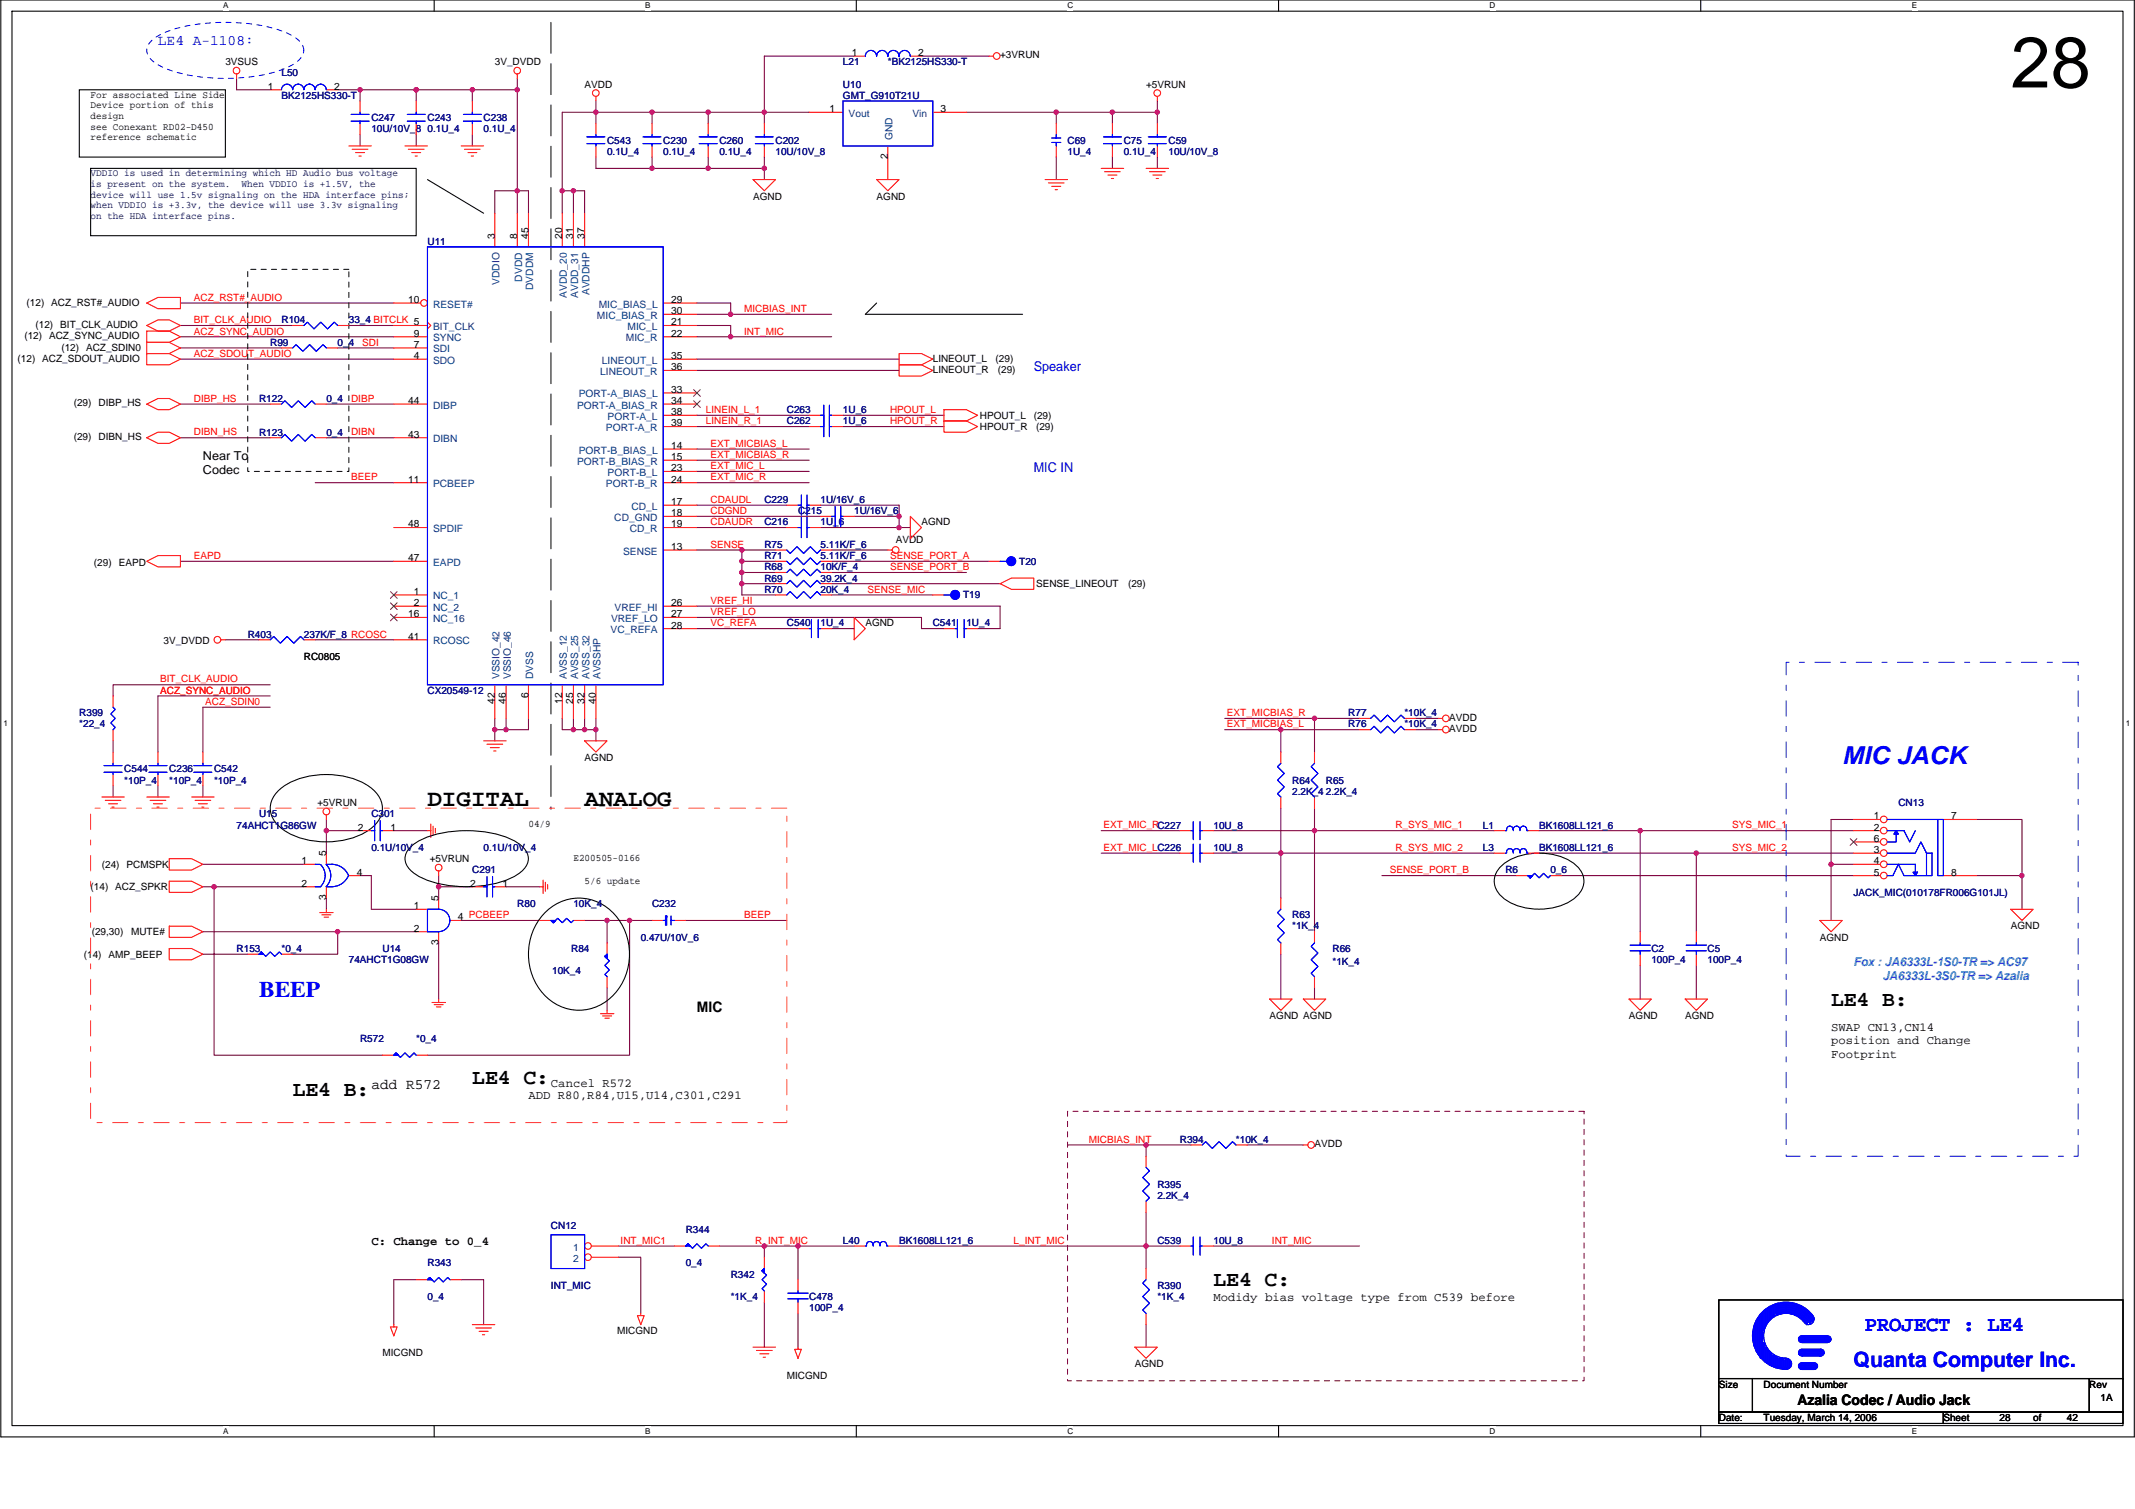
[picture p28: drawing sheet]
<svg xmlns="http://www.w3.org/2000/svg" width="420mm" height="297mm" viewBox="0 0 420 297" stroke-linecap="round" stroke-linejoin="round" font-family="sans-serif">
<defs><g id="words">
<text font-size="14.1" x="395.7" y="17.2">28</text>
<text font-size="4.8" fill="#00f" x="362.6" y="150.3">MIC JACK</text>
<g font-size="4.6">
<text x="84.1" y="158.6">DIGITAL</text>
<text x="115.1" y="158.6">ANALOG</text>
</g>
<text font-size="4.4" fill="#00f" x="51" y="196.3">BEEP</text>
<g font-size="4.2">
<text x="360.4" y="198">LE4 B:</text>
<text x="57.6" y="215.6">LE4 B:</text>
<text x="93" y="213.4">LE4 C:</text>
<text x="238.8" y="253.2">LE4 C:</text>
</g>
<g font-size="4.2" fill="#00f">
<text x="367" y="262">PROJECT : LE4</text>
<text x="364.8" y="269.1">Quanta Computer Inc.</text>
</g>
<text font-size="2.9" fill="#00f" x="31.1" y="8.9">LE4 A-1108:</text>
<g font-size="2.9">
<text x="137.1" y="199.3">MIC</text>
<text x="73.1" y="214.4">add R572</text>
<text x="353.7" y="276.6">Azalia Codec / Audio Jack</text>
</g>
<g font-size="2.6" fill="#00f">
<text x="203.4" y="73.1">Speaker</text>
<text x="203.4" y="93">MIC IN</text>
</g>
<g font-size="2.4">
<text x="39.9" y="90.6">Near To</text>
<text x="39.9" y="93.4">Codec</text>
<text x="360.4" y="203">SWAP CN13,CN14</text>
<text x="360.4" y="205.6">position and Change</text>
<text x="360.4" y="208.2">Footprint</text>
<text x="108.4" y="214.1">Cancel R572</text>
<text x="104" y="216.3">ADD R80,R84,U15,U14,C301,C291</text>
<text x="73.1" y="245.1">C: Change to 0_4</text>
<text x="238.8" y="256.1">Modidy bias voltage type from C539 before</text>
</g>
<g font-size="2.4" fill="#0080ff">
<text x="364.8" y="190.1">Fox : JA6333L-1S0-TR =&gt; AC97</text>
<text x="370.5" y="192.9">JA6333L-3S0-TR =&gt; Azalia</text>
</g>
<g font-size="2">
<text x="167.6" y="11">1</text>
<text x="180.7" y="11">2</text>
<text x="196.8" y="11.5">+3VRUN</text>
<text x="44.4" y="12.8">3VSUS</text>
<text x="52.7" y="17.7">1</text>
<text x="65.8" y="17.7">2</text>
<text x="97.4" y="12.8">3V_DVDD</text>
<text x="115.1" y="17.2">AVDD</text>
<text x="225.5" y="17.2">+5VRUN</text>
<text x="17.8" y="19.2">For associated Line Side</text>
<text x="17.8" y="21.3">Device portion of this</text>
<text x="17.8" y="23.4">design</text>
<text x="163.2" y="22.1">1</text>
<text x="185.1" y="22.1">3</text>
<text x="17.8" y="25.5">see Conexant RD02-D450</text>
<text x="17.8" y="27.6">reference schematic</text>
<text x="174.7" y="31.4" transform="rotate(-90 174.7 31.4)">2</text>
<text x="148.2" y="39.3">AGND</text>
<text x="172.5" y="39.3">AGND</text>
<text x="97.4" y="47.1" transform="rotate(-90 97.4 47.1)">3</text>
<text x="101.8" y="47.1" transform="rotate(-90 101.8 47.1)">8</text>
<text x="104" y="47.1" transform="rotate(-90 104 47.1)">45</text>
<text x="110.6" y="47.1" transform="rotate(-90 110.6 47.1)">20</text>
<text x="112.8" y="47.1" transform="rotate(-90 112.8 47.1)">31</text>
<text x="115" y="47.1" transform="rotate(-90 115 47.1)">37</text>
<text x="80.3" y="59.6">10</text>
<text x="132.1" y="59.6">29</text>
<text x="5.2" y="60.3">(12) ACZ_RST#_AUDIO</text>
<text x="7" y="64.5">(12) BIT_CLK_AUDIO</text>
<text x="132.1" y="61.8">30</text>
<text x="132.1" y="64.1">21</text>
<text x="3.5" y="71.2">(12) ACZ_SDOUT_AUDIO</text>
<text x="4.8" y="66.7">(12) ACZ_SYNC_AUDIO</text>
<text x="12.1" y="69.2">(12) ACZ_SDIN0</text>
<text x="81.5" y="70.7">4</text>
<text x="81.5" y="68.5">7</text>
<text x="81.5" y="66.3">9</text>
<text x="132.1" y="66.3">22</text>
<text x="132.1" y="70.7">35</text>
<text x="183.6" y="71.2">LINEOUT_L</text>
<text x="195.9" y="71.2">(29)</text>
<text x="132.1" y="77.3">33</text>
<text x="132.1" y="72.9">36</text>
<text x="183.6" y="73.4">LINEOUT_R</text>
<text x="196.4" y="73.4">(29)</text>
<text x="14.5" y="80">(29) DIBP_HS</text>
<text x="80.3" y="79.5">44</text>
<text x="132.1" y="83.9">39</text>
<text x="132.1" y="79.5">34</text>
<text x="132.1" y="81.7">38</text>
<text x="192.8" y="82.4">HPOUT_L</text>
<text x="203.4" y="82.4">(29)</text>
<text x="14.5" y="86.6">(29) DIBN_HS</text>
<text x="80.3" y="86.1">43</text>
<text x="132.1" y="88.4">14</text>
<text x="192.8" y="84.6">HPOUT_R</text>
<text x="203.9" y="84.6">(29)</text>
<text x="80.3" y="95">11</text>
<text x="132.1" y="95">24</text>
<text x="132.1" y="90.6">15</text>
<text x="132.1" y="92.8">23</text>
<text x="132.1" y="99.4">17</text>
<text x="132.1" y="101.6">18</text>
<text x="80.3" y="103.8">48</text>
<text x="132.1" y="103.8">19</text>
<text x="176.3" y="107">AVDD</text>
<text x="181.3" y="103.4">AGND</text>
<text x="18.5" y="111.4">(29) EAPD</text>
<text x="80.3" y="110.5">47</text>
<text x="132.1" y="108.2">13</text>
<text x="81.5" y="117.1">1</text>
<text x="81.5" y="119.3">2</text>
<text x="132.1" y="119.3">26</text>
<text x="203.9" y="115.6">SENSE_LINEOUT</text>
<text x="222" y="115.6">(29)</text>
<text x="80.3" y="121.5">16</text>
<text x="80.3" y="125.9">41</text>
<text x="132.1" y="121.5">27</text>
<text x="132.1" y="123.7">28</text>
<text x="170.3" y="123.3">AGND</text>
<text x="32.2" y="126.9">3V_DVDD</text>
<text x="59.8" y="129.9">RC0805</text>
<text x="104" y="137.5" transform="rotate(-90 104 137.5)">6</text>
<text x="97.4" y="138.6" transform="rotate(-90 97.4 138.6)">42</text>
<text x="99.6" y="138.6" transform="rotate(-90 99.6 138.6)">46</text>
<text x="110.6" y="138.6" transform="rotate(-90 110.6 138.6)">12</text>
<text x="112.8" y="138.6" transform="rotate(-90 112.8 138.6)">25</text>
<text x="115" y="138.6" transform="rotate(-90 115 138.6)">32</text>
<text x="117.3" y="138.6" transform="rotate(-90 117.3 138.6)">40</text>
<text x="285.2" y="141.9">AVDD</text>
<text x="115.1" y="149.8">AGND</text>
<text x="285.2" y="144.1">AVDD</text>
<text x="62.5" y="158.7">+5VRUN</text>
<text x="368.7" y="161.3">1</text>
<text x="384" y="161.3">7</text>
<text x="70.4" y="163.5">2</text>
<text x="76.8" y="163.5">1</text>
<text x="104" y="162.9">04/9</text>
<text x="368.7" y="163.5">2</text>
<text x="368.7" y="165.7">6</text>
<text x="368.7" y="167.9">3</text>
<text x="20" y="170.8">(24) PCMSPK</text>
<text x="59.4" y="170.1">1</text>
<text x="64.2" y="168.6" transform="rotate(-90 64.2 168.6)">5</text>
<text x="70.2" y="172.3">4</text>
<text x="84.6" y="169.7">+5VRUN</text>
<text x="112.8" y="169.5">E200505-0166</text>
<text x="115.1" y="173.9">5/6 update</text>
<text x="368.7" y="170.1">4</text>
<text x="368.7" y="172.3">5</text>
<text x="384" y="172.3">8</text>
<text x="17.8" y="175.2">(14) ACZ_SPKR</text>
<text x="59.4" y="174.5">2</text>
<text x="64.2" y="177.2" transform="rotate(-90 64.2 177.2)">3</text>
<text x="81.5" y="179">1</text>
<text x="86.3" y="177.4" transform="rotate(-90 86.3 177.4)">5</text>
<text x="92.5" y="174.5">2</text>
<text x="98.9" y="174.5">1</text>
<text x="18" y="184.1">(29,30)</text>
<text x="25.8" y="184.1">MUTE#</text>
<text x="81.5" y="183.4">2</text>
<text x="90.1" y="181.2">4 PCBEEP</text>
<text x="358.1" y="185.2">AGND</text>
<text x="395.7" y="183">AGND</text>
<text x="16.5" y="188.5">(14) AMP_BEEP</text>
<text x="86.3" y="186.1" transform="rotate(-90 86.3 186.1)">3</text>
<text x="249.9" y="200.7">AGND AGND</text>
<text x="320.6" y="200.7">AGND</text>
<text x="331.6" y="200.7">AGND</text>
<text x="258.7" y="225.8">AVDD</text>
<text x="121.5" y="262.5">MICGND</text>
<text x="75.3" y="267">MICGND</text>
<text x="223.3" y="269.2">AGND</text>
<text x="154.8" y="271.4">MICGND</text>
<text x="338.3" y="273.1">Size</text>
<text x="347.1" y="273.1">Document Number</text>
<text x="411.2" y="273.1">Rev</text>
<text x="413.4" y="275.8">1A</text>
<text x="338.3" y="279.8">Date:</text>
<text x="347.1" y="279.8">Tuesday, March 14, 2006</text>
<text x="382.4" y="279.8">Sheet</text>
<text x="393.5" y="279.8">28</text>
<text x="400.1" y="279.8">of</text>
<text x="406.7" y="279.8">42</text>
</g>
<g font-size="2" fill="#000080">
<text x="55.4" y="15">L50</text>
<text x="165.9" y="12.8">L21</text>
<text x="165.9" y="17.2">U10</text>
<text x="174.7" y="12.8">*BK2125HS330-T</text>
<text x="55.4" y="19.5">BK2125HS330-T</text>
<text x="73.1" y="23.9">C247</text>
<text x="84.1" y="23.9">C243</text>
<text x="95.2" y="23.9">C238</text>
<text x="165.9" y="19.5">GMT_G910T21U</text>
<text x="73.1" y="26.1">10U/10V_8</text>
<text x="84.1" y="26.1">0.1U_4</text>
<text x="95.2" y="26.1">0.1U_4</text>
<text x="119.5" y="28.3">C543</text>
<text x="130.5" y="28.3">C230</text>
<text x="141.6" y="28.3">C260</text>
<text x="152.6" y="28.3">C202</text>
<text x="210.1" y="28.3">C69</text>
<text x="221.1" y="28.3">C75</text>
<text x="230" y="28.3">C59</text>
<text x="119.5" y="30.5">0.1U_4</text>
<text x="130.5" y="30.5">0.1U_4</text>
<text x="141.6" y="30.5">0.1U_4</text>
<text x="152.6" y="30.5">10U/10V_8</text>
<text x="210.1" y="30.5">1U_4</text>
<text x="221.1" y="30.5">0.1U_4</text>
<text x="230" y="30.5">10U/10V_8</text>
<text x="84.1" y="48.2">U11</text>
<text x="55.4" y="63.6">R104</text>
<text x="68.7" y="63.6">33_4 BITCLK 5</text>
<text x="53.2" y="68.1">R99</text>
<text x="66.5" y="68.1">0_4</text>
<text x="51" y="79.1">R122</text>
<text x="64.2" y="79.1">0_4</text>
<text x="154.8" y="83.5">C262</text>
<text x="154.8" y="81.3">C263</text>
<text x="165.9" y="83.5">1U_6</text>
<text x="165.9" y="81.3">1U_6</text>
<text x="51" y="85.7">R123</text>
<text x="64.2" y="85.7">0_4</text>
<text x="150.4" y="99">C229</text>
<text x="157" y="101.2">C215</text>
<text x="161.5" y="99">1U/16V_6</text>
<text x="168.1" y="101.2">1U/16V_6</text>
<text x="150.4" y="103.4">C216</text>
<text x="150.4" y="107.8">R75</text>
<text x="161.5" y="103.4">1U_6</text>
<text x="161.5" y="107.8">5.11K/F_6</text>
<text x="150.4" y="110">R71</text>
<text x="150.4" y="112.3">R68</text>
<text x="161.5" y="110">5.11K/F_6</text>
<text x="161.5" y="112.3">10K/F_4</text>
<text x="200.6" y="111.1">T20</text>
<text x="150.4" y="114.5">R69</text>
<text x="150.4" y="116.7">R70</text>
<text x="161.5" y="114.5">39.2K_4</text>
<text x="161.5" y="116.7">20K_4</text>
<text x="189.5" y="117.8">T19</text>
<text x="48.8" y="125.5">R403</text>
<text x="59.8" y="125.5">237K/F_8 RCOSC</text>
<text x="154.8" y="123.3">C540</text>
<text x="161.5" y="123.3">1U_4</text>
<text x="183.6" y="123.3">C541</text>
<text x="190.2" y="123.3">1U_4</text>
<text x="84.1" y="136.6">CX20549-12</text>
<text x="15.6" y="141">R399</text>
<text x="15.6" y="143.2">*22_4</text>
<text x="265.3" y="141">R77</text>
<text x="265.3" y="143.2">R76</text>
<text x="276.4" y="141">*10K_4</text>
<text x="276.4" y="143.2">*10K_4</text>
<text x="24.5" y="152">C544</text>
<text x="24.5" y="154.2">*10P_4</text>
<text x="33.3" y="152">C236</text>
<text x="33.3" y="154.2">*10P_4</text>
<text x="42.1" y="152">C542</text>
<text x="42.1" y="154.2">*10P_4</text>
<text x="254.3" y="154.2">R64</text>
<text x="260.9" y="154.2">R65</text>
<text x="51" y="160.9">U15</text>
<text x="73.1" y="160.9">C301</text>
<text x="254.3" y="156.5">2.2K_4</text>
<text x="260.9" y="156.5">2.2K_4</text>
<text x="373.6" y="158.7">CN13</text>
<text x="46.6" y="163.1">74AHCT1G86GW</text>
<text x="73.1" y="167.5">0.1U/10V_4</text>
<text x="95.2" y="167.5">0.1U/10V_4</text>
<text x="238.8" y="167.5">10U_8</text>
<text x="238.8" y="163.1">10U_8</text>
<text x="291.8" y="167.5">L3</text>
<text x="291.8" y="163.1">L1</text>
<text x="302.9" y="167.5">BK1608LL121_6</text>
<text x="302.9" y="163.1">BK1608LL121_6</text>
<text x="93" y="171.9">C291</text>
<text x="296.3" y="171.9">R6</text>
<text x="305.1" y="171.9">0_6</text>
<text x="101.8" y="178.6">R80</text>
<text x="112.8" y="178.6">10K_4</text>
<text x="128.3" y="178.6">C232</text>
<text x="364.8" y="176.3">JACK_MIC(010178FR006G101JL)</text>
<text x="126.1" y="185.2">0.47U/10V_6</text>
<text x="254.3" y="180.8">R63</text>
<text x="254.3" y="183">*1K_4</text>
<text x="46.6" y="187.4">R153</text>
<text x="55.4" y="187.4">*0_4</text>
<text x="68.7" y="189.6">74AHCT1G08GW</text>
<text x="75.3" y="187.4">U14</text>
<text x="108.7" y="191.8">10K_4</text>
<text x="112.4" y="187.4">R84</text>
<text x="262.2" y="187.4">R66</text>
<text x="262.2" y="190">*1K_4</text>
<text x="325" y="187.4">C2</text>
<text x="325" y="189.6">100P_4</text>
<text x="336" y="187.4">C5</text>
<text x="336" y="189.6">100P_4</text>
<text x="70.9" y="205.1">R572</text>
<text x="81.9" y="205.1">*0_4</text>
<text x="232.2" y="225">R394</text>
<text x="243.2" y="225">*10K_4</text>
<text x="227.8" y="233.8">R395</text>
<text x="227.8" y="236">2.2K_4</text>
<text x="108.4" y="242">CN12</text>
<text x="134.9" y="242.6">R344</text>
<text x="165.9" y="244.9">L40</text>
<text x="176.9" y="244.9">BK1608LL121_6</text>
<text x="227.8" y="244.9">C539</text>
<text x="238.8" y="244.9">10U_8</text>
<text x="84.1" y="249.3">R343</text>
<text x="134.9" y="249.3">0_4</text>
<text x="143.8" y="251.5">R342</text>
<text x="84.1" y="255.9">0_4</text>
<text x="108.4" y="253.7">INT_MIC</text>
<text x="143.8" y="255.9">*1K_4</text>
<text x="159.2" y="255.9">C478</text>
<text x="227.8" y="253.7">R390</text>
<text x="227.8" y="255.9">*1K_4</text>
<text x="159.2" y="258.1">100P_4</text>
</g>
<g font-size="2" fill="#004080">
<text x="167" y="23">Vout</text>
<text x="179.6" y="23">Vin</text>
<text x="175.7" y="27.6" transform="rotate(-90 175.7 27.6)">GND</text>
<text x="98.3" y="56.1" transform="rotate(-90 98.3 56.1)">VDDIO</text>
<text x="102.7" y="55.4" transform="rotate(-90 102.7 55.4)">DVDD</text>
<text x="104.9" y="57.1" transform="rotate(-90 104.9 57.1)">DVDDM</text>
<text x="111.6" y="58.7" transform="rotate(-90 111.6 58.7)">AVDD_20</text>
<text x="113.8" y="58.7" transform="rotate(-90 113.8 58.7)">AVDD_31</text>
<text x="116" y="58.1" transform="rotate(-90 116 58.1)">AVDDHP</text>
<text x="85.2" y="65">BIT_CLK</text>
<text x="85.2" y="60.5">RESET#</text>
<text x="117.5" y="62.8">MIC_BIAS_R</text>
<text x="117.8" y="60.5">MIC_BIAS_L</text>
<text x="123.5" y="65">MIC_L</text>
<text x="85.2" y="71.6">SDO</text>
<text x="85.2" y="69.4">SDI</text>
<text x="85.2" y="67.2">SYNC</text>
<text x="118.5" y="71.6">LINEOUT_L</text>
<text x="123.2" y="67.2">MIC_R</text>
<text x="118.1" y="73.8">LINEOUT_R</text>
<text x="85.2" y="80.4">DIBP</text>
<text x="113.6" y="80.4">PORT-A_BIAS_R</text>
<text x="113.9" y="78.2">PORT-A_BIAS_L</text>
<text x="119.6" y="82.6">PORT-A_L</text>
<text x="85.2" y="87.1">DIBN</text>
<text x="113.9" y="89.3">PORT-B_BIAS_L</text>
<text x="119.2" y="84.9">PORT-A_R</text>
<text x="85.2" y="95.9">PCBEEP</text>
<text x="113.6" y="91.5">PORT-B_BIAS_R</text>
<text x="119.2" y="95.9">PORT-B_R</text>
<text x="119.6" y="93.7">PORT-B_L</text>
<text x="124.3" y="100.3">CD_L</text>
<text x="85.2" y="104.7">SPDIF</text>
<text x="120.9" y="102.5">CD_GND</text>
<text x="123.9" y="104.7">CD_R</text>
<text x="85.2" y="111.4">EAPD</text>
<text x="122.6" y="109.2">SENSE</text>
<text x="85.2" y="118">NC_1</text>
<text x="85.2" y="120.2">NC_2</text>
<text x="85.2" y="122.4">NC_16</text>
<text x="120.2" y="124.6">VC_REFA</text>
<text x="120.3" y="122.4">VREF_LO</text>
<text x="120.9" y="120.2">VREF_HI</text>
<text x="85.2" y="126.8">RCOSC</text>
<text x="98.3" y="133.7" transform="rotate(-90 98.3 133.7)">VSSIO_42</text>
<text x="100.5" y="133.7" transform="rotate(-90 100.5 133.7)">VSSIO_46</text>
<text x="104.9" y="133.7" transform="rotate(-90 104.9 133.7)">DVSS</text>
<text x="111.6" y="133.7" transform="rotate(-90 111.6 133.7)">AVSS_12</text>
<text x="113.8" y="133.7" transform="rotate(-90 113.8 133.7)">AVSS_25</text>
<text x="116" y="133.7" transform="rotate(-90 116 133.7)">AVSS_32</text>
<text x="118.2" y="133.7" transform="rotate(-90 118.2 133.7)">AVSSHP</text>
<text x="112.8" y="246.2">1</text>
<text x="112.8" y="248.4">2</text>
</g>
<g font-size="2" fill="#000040">
<text x="17.8" y="34.7">VDDIO is used in determining which HD Audio bus voltage</text>
<text x="17.8" y="36.8">is present on the system.</text>
<text x="17.8" y="38.9">device will use 1.5v signaling on the HDA interface pins;</text>
<text x="17.8" y="41">when VDDIO is +3.3v, the device will use 3.3v signaling</text>
<text x="47.5" y="36.8">When VDDIO is +1.5V, the</text>
<text x="17.8" y="43.1">on the HDA interface pins.</text>
</g>
<g font-size="2" fill="#f00">
<text x="38.2" y="59.2">ACZ_RST#_AUDIO</text>
<text x="38.2" y="63.6">BIT_CLK_AUDIO</text>
<text x="38.2" y="65.8">ACZ_SYNC_AUDIO</text>
<text x="146.4" y="65.8">INT_MIC</text>
<text x="146.4" y="61.4">MICBIAS_INT</text>
<text x="38.2" y="70.3">ACZ_SDOUT_AUDIO</text>
<text x="71.3" y="68.1">SDI</text>
<text x="38.2" y="79.1">DIBP_HS</text>
<text x="69.1" y="79.1">DIBP</text>
<text x="138.9" y="81.3">LINEIN_L_1</text>
<text x="138.9" y="83.5">LINEIN_R_1</text>
<text x="175.2" y="83.5">HPOUT_R</text>
<text x="175.2" y="81.3">HPOUT_L</text>
<text x="38.2" y="85.7">DIBN_HS</text>
<text x="69.1" y="85.7">DIBN</text>
<text x="139.8" y="87.9">EXT_MICBIAS_L</text>
<text x="69.1" y="94.6">BEEP</text>
<text x="139.8" y="92.4">EXT_MIC_L</text>
<text x="139.8" y="94.6">EXT_MIC_R</text>
<text x="139.8" y="90.1">EXT_MICBIAS_R</text>
<text x="139.8" y="99">CDAUDL</text>
<text x="139.8" y="101.2">CDGND</text>
<text x="139.8" y="103.4">CDAUDR</text>
<text x="139.8" y="107.8">SENSE</text>
<text x="38.2" y="110">EAPD</text>
<text x="175.2" y="112.2">SENSE_PORT_B</text>
<text x="175.2" y="110">SENSE_PORT_A</text>
<text x="139.8" y="118.9">VREF_HI</text>
<text x="170.7" y="116.7">SENSE_MIC</text>
<text x="139.8" y="123.3">VC_REFA</text>
<text x="139.8" y="121.1">VREF_LO</text>
<text x="31.5" y="134.3">BIT_CLK_AUDIO</text>
<text x="31.5" y="136.5">ACZ_SYNC_AUDIO</text>
<text x="40.4" y="138.8">ACZ_SDIN0</text>
<text x="241.5" y="141">EXT_MICBIAS_R</text>
<text x="241.5" y="143.2">EXT_MICBIAS_L</text>
<text x="217.2" y="163.1">EXT_MIC_RC227</text>
<text x="217.2" y="167.5">EXT_MIC_LC226</text>
<text x="274.6" y="163.1">R_SYS_MIC_1</text>
<text x="274.6" y="167.5">R_SYS_MIC_2</text>
<text x="340.9" y="163.1">SYS_MIC_1</text>
<text x="340.9" y="167.5">SYS_MIC_2</text>
<text x="273.5" y="171.9">SENSE_PORT_B</text>
<text x="146.4" y="180.7">BEEP</text>
<text x="214.3" y="224.9">MICBIAS_INT</text>
<text x="122.1" y="244.8">INT_MIC1</text>
<text x="148.6" y="244.8">R_INT_MIC</text>
<text x="199.5" y="244.8">L_INT_MIC</text>
<text x="250.3" y="244.8">INT_MIC</text>
</g>
<g font-size="1.6">
<text x="43.9" y="1.7">A</text>
<text x="127" y="1.7">B</text>
<text x="210" y="1.7">C</text>
<text x="293.1" y="1.7">D</text>
<text x="376.2" y="1.7">E</text>
<text x=".7" y="142.9">1</text>
<text x="418.3" y="142.9">1</text>
<text x="43.9" y="282.3">A</text>
<text x="127" y="282.3">B</text>
<text x="210" y="282.3">C</text>
<text x="293.1" y="282.3">D</text>
<text x="376.2" y="282.3">E</text>
</g>
</g></defs>
<path d="M.2 0h419.8v282.9h-419.8zM2.4 2.2h415.4v278.4h-415.4z" fill="none" stroke="#000" stroke-width=".21"/>
<g fill="#fff">
<path d="M43.9 .2h1.1v1.8h-1.1z"/>
<path d="M43.9 280.8h1.1v1.8h-1.1z"/>
</g>
<path d="M85.4 0v2.2M85.4 280.6v2.2" fill="none" stroke="#000" stroke-width=".21"/>
<g fill="#fff">
<path d="M127 .2h1v1.8h-1z"/>
<path d="M127 280.8h1v1.8h-1z"/>
</g>
<path d="M168.5 0v2.2M168.5 280.6v2.2" fill="none" stroke="#000" stroke-width=".21"/>
<g fill="#fff">
<path d="M210 .2h1.2v1.8h-1.2z"/>
<path d="M210 280.8h1.2v1.8h-1.2z"/>
</g>
<path d="M251.6 0v2.2M251.6 280.6v2.2" fill="none" stroke="#000" stroke-width=".21"/>
<g fill="#fff">
<path d="M293.1 .2h1.2v1.8h-1.2z"/>
<path d="M293.1 280.8h1.2v1.8h-1.2z"/>
</g>
<path d="M334.7 0v2.2M334.7 280.6v2.2" fill="none" stroke="#000" stroke-width=".21"/>
<g fill="#fff">
<path d="M376.2 .2h1.1v1.8h-1.1z"/>
<path d="M376.2 280.8h1.1v1.8h-1.1z"/>
<path d="M.7 141.4h.9v1.8h-.9z"/>
<path d="M418.3 141.4h.9v1.8h-.9z"/>
</g>
<g fill="none" stroke="#800040" stroke-width=".21">
<path d="M46.6 15.5v2.2h6.6M66.5 17.7h35.3M70.9 17.7v2.2M81.9 17.7v2.2M93 17.7v2.2M101.8 15.5v26.5M117.3 19.9v4.4M168.1 11h-17.7v13.3M181.3 11h13.3M227.8 19.9v4.4M70.9 26.5v2.2M81.9 26.5v2.2"/>
<path d="M93 26.5v2.2M110.6 37.5h4.5v4.5M112.8 37.5v4.5M117.3 30.9v2.2h33.1M128.3 22.1v2.2M128.3 30.9v2.2M139.4 22.1v2.2M139.4 30.9v2.2M150.4 30.9v4.4M159.2 22.1h-48.6v19.9M190.2 22.1h37.6M207.9 22.1v2.2"/>
<path d="M207.9 30.9v4.4M218.9 22.1v2.2M218.9 30.9v2.2M227.8 30.9v2.2M35.5 59.6h42M97.4 42v-4.5h6.6v4.5M137.1 59.6h6.7v2.3M35.5 64.1h22.1M35.5 68.5h19.9M35.5 79.5h17.7M35.5 70.7h42M35.5 66.3h42"/>
<path d="M64.2 79.5h13.3M66.5 68.5h11M68.7 64.1h8.8M137.1 64.1h6.7v2.2M137.1 72.9h39.8M137.1 70.7h39.8M137.1 66.3h26.6M137.1 61.9h26.6M35.5 86.2h17.7M62 95h15.5M64.2 86.2h13.3M137.1 92.8h22.1"/>
<path d="M137.1 81.7h22.1M137.1 95h22.1M137.1 99.4h17.7M137.1 84h22.1M137.1 90.6h22.1M137.1 88.4h22.1M161.5 99.4h15.4v4.4M165.9 81.7h19.9M165.9 84h19.9M35.5 110.5h42M137.1 119.3h59.7v4.4h-4.4M137.1 101.6h24.4"/>
<path d="M137.1 103.8h17.7M137.1 108.3h15.5M146 112.7h6.6M146 108.3v8.8h6.6M146 110.5h6.6M146 114.9h6.6M161.5 103.8h17.6M163.7 112.7h26.5M163.7 110.5h30.9M163.7 108.3h11M163.7 114.9h33.1M163.7 117.1h19.9"/>
<path d="M168.1 101.6h8.8M44.4 125.9h6.6M53.2 134.8h-30.9v2.2M53.2 137h-22.1v11M53.2 139.2h-13.3v8.8M62 125.9h15.5M137.1 123.7h19.9M137.1 121.5h44.2v2.2h4.5M163.7 123.7h4.4M22.3 145.8v2.2M22.3 154.7v2.2M31.1 154.7v2.2"/>
<path d="M39.9 154.7v2.2M97.4 141.4v4.4M99.6 141.4v2.2M104 141.4v2.2h-6.6M110.6 141.4v2.2h6.7M112.8 141.4v2.2M115.1 141.4v2.2M117.3 141.4v4.4M241 141.4h26.5M241 143.6h11.1M252.1 159.1v17.7M258.7 141.4v6.6"/>
<path d="M258.7 159.1v24.3M267.5 143.6h-15.4v4.4M278.6 141.4h4.4M278.6 143.6h4.4M39.9 174.6h19.9M39.9 170.1h19.9M42.1 174.6v33.1h33.2M64.2 163.5h6.7M64.2 161.3v6.6M64.2 176.8v2.2M70.9 172.4h2.2v6.6h8.8M77.5 163.5h6.6"/>
<path d="M86.3 172.4v4.4M86.3 174.6h6.7M99.6 174.6h6.6M216.7 163.5h15.5M216.7 167.9h15.5M238.8 163.5h55.3M238.8 167.9h55.3M272 172.4h26.5M302.9 163.5h61.9M302.9 167.9h30.9M307.3 172.4h57.5M322.8 163.5v19.9"/>
<path d="M360.4 170.1v11.1M364.8 167.9h-31v15.5M364.8 161.3h-4.4v8.8h4.4M389.1 161.3h8.8v11.1M389.1 172.4h8.8v6.6M39.9 183.4h26.6M39.9 187.8h8.9M81.9 183.4h-15.4v4.4h-8.9M86.3 185.6v11.1M90.8 181.2h15.4M115.1 181.2h13.2M119.5 181.2v4.4"/>
<path d="M119.5 194.5v4.4M123.9 181.2v26.5h-39.8M134.9 181.2h19.9M252.1 187.8v8.9M258.7 194.5v2.2M322.8 190v6.7M333.8 190v6.7M210.1 225.4h15.4v2.2M225.5 238.7v6.6h6.7M225.5 225.4h8.9M245.4 225.4h11.1M81.9 251.9h-4.4v8.9"/>
<path d="M90.8 251.9h4.4v8.9M121.7 247.5h4.4v11M121.7 245.3h11M141.6 245.3h26.5M150.4 245.3v2.2M150.4 256.3v8.9M157 245.3v6.6M157 258.5v6.7M176.9 245.3h48.6v4.4M238.8 245.3h28.7M225.5 260.8v4.4"/>
</g>
<g fill="#f0f" stroke="#f0f" stroke-width=".21">
<circle cx="66.4" cy="183.4" r=".43"/>
<circle cx="86.3" cy="174.5" r=".43"/>
<circle cx="258.7" cy="141.4" r=".43"/>
<circle cx="42.1" cy="174.5" r=".43"/>
<circle cx="119.5" cy="181.2" r=".43"/>
<circle cx="64.2" cy="163.5" r=".43"/>
<circle cx="112.8" cy="143.6" r=".43"/>
<circle cx="117.3" cy="143.6" r=".43"/>
<circle cx="115" cy="143.6" r=".43"/>
<circle cx="101.8" cy="17.7" r=".43"/>
<circle cx="146" cy="108.3" r=".43"/>
<circle cx="146" cy="110.5" r=".43"/>
<circle cx="150.4" cy="33.1" r=".43"/>
<circle cx="139.4" cy="33.1" r=".43"/>
<circle cx="101.8" cy="37.5" r=".43"/>
<circle cx="150.4" cy="22.1" r=".43"/>
<circle cx="139.4" cy="22.1" r=".43"/>
<circle cx="128.3" cy="33.1" r=".43"/>
<circle cx="97.4" cy="143.6" r=".43"/>
<circle cx="110.6" cy="37.5" r=".43"/>
<circle cx="112.8" cy="37.5" r=".43"/>
<circle cx="128.3" cy="22.1" r=".43"/>
<circle cx="117.3" cy="22.1" r=".43"/>
<circle cx="146" cy="112.7" r=".43"/>
<circle cx="146" cy="114.9" r=".43"/>
<circle cx="227.8" cy="22.1" r=".43"/>
<circle cx="218.9" cy="22.1" r=".43"/>
<circle cx="92.9" cy="17.7" r=".43"/>
<circle cx="81.9" cy="17.7" r=".43"/>
<circle cx="143.8" cy="66.3" r=".43"/>
<circle cx="70.8" cy="17.7" r=".43"/>
<circle cx="143.8" cy="61.9" r=".43"/>
<circle cx="99.6" cy="143.6" r=".43"/>
<circle cx="176.9" cy="101.6" r=".43"/>
<circle cx="176.9" cy="103.8" r=".43"/>
<circle cx="258.7" cy="163.5" r=".43"/>
<circle cx="322.8" cy="163.5" r=".43"/>
<circle cx="360.3" cy="170.1" r=".43"/>
<circle cx="157" cy="245.3" r=".43"/>
<circle cx="333.8" cy="167.9" r=".43"/>
<circle cx="252.1" cy="167.9" r=".43"/>
<circle cx="252.1" cy="143.6" r=".43"/>
<circle cx="225.5" cy="245.3" r=".43"/>
<circle cx="225.5" cy="225.4" r=".43"/>
<circle cx="150.4" cy="245.3" r=".43"/>
<circle cx="207.9" cy="22.1" r=".43"/>
<circle cx="123.9" cy="181.2" r=".43"/>
<circle cx="397.9" cy="172.3" r=".43"/>
</g>
<g fill="none" stroke="#f00" stroke-width=".21">
<path d="M46.6 14.6v.9M101.8 14.6v.9M117.3 19v.9M194.6 11h.9M227.8 19v.9M68.7 28.7h4.4M69.3 29.4h3.1M70 30h1.7M70.6 30.7h.5M79.7 28.7h4.4M80.4 29.4h3M81 30h1.8"/>
<path d="M81.7 30.7h.4M90.8 28.7h4.4M91.4 29.4h3.1M92.1 30h1.7M92.7 30.7h.5M148.2 35.3h4.4l-2.2 2.2zM172.5 35.3h4.4l-2.2 2.2zM205.7 35.3h4.4M206.3 36h3.1M207 36.7h1.8M207.7 37.3h.4M216.7 33.1h4.4"/>
<path d="M217.4 33.8h3.1M218 34.5h1.8M218.7 35.1h.4M218.9 24.3v2.2M218.9 28.7v2.2M225.5 33.1h4.5M226.2 33.8h3.1M226.9 34.5h1.8M227.5 35.1h.5M28.9 59.6l2.2-1.1h4.4v2.3h-4.4zM28.9 79.5l2.2-1.1h2.2l2.2 1.1-2.2 1.1h-2.2zM28.9 69.6h4.4l2.2 1.1-2.2 1.1h-4.4z"/>
<path d="M28.9 65.2h4.4l2.2 1.1-2.2 1.1h-4.4zM28.9 64.1l2.2-1.1h2.2l2.2 1.1-2.2 1.1h-2.2zM28.9 67.4h4.4l2.2 1.1-2.2 1.1h-4.4zM176.9 71.8h4.4l2.3 1.1-2.3 1.1h-4.4zM176.9 69.6h4.4l2.3 1.1-2.3 1.1h-4.4zM28.9 86.2l2.2-1.1h2.2l2.2 1.1-2.2 1.1h-2.2zM185.8 80.6h4.4l2.2 1.1-2.2 1.2h-4.4zM185.8 82.9h4.4l2.2 1.1-2.2 1.1h-4.4zM28.9 110.5l2.2-1.1h4.4v2.2h-4.4zM174.7 108.3h.9M179.1 101.6l2.2 2.2-2.2 2.3zM196.8 114.9l2.2-1.1h4.4v2.2h-4.4z"/>
<path d="M43.5 125.9h.9M168.1 121.5l2.2 2.2-2.2 2.2zM20 156.9h4.5M20.7 157.5h3.1M21.4 158.2h1.7M22 158.9h.5M28.9 156.9h4.4M29.5 157.5h3.1M30.2 158.2h1.8M30.9 158.9h.4M37.7 156.9h4.4M38.4 157.5h3.1"/>
<path d="M39 158.2h1.8M39.7 158.9h.4M95.2 145.8h4.4M95.8 146.5h3.1M96.5 147.2h1.8M97.2 147.8h.4M115.1 145.8h4.4l-2.2 2.2zM283 141.4h.9M283 143.6h.9M33.3 173.5h4.4l2.2 1.1-2.2 1.1h-4.4zM33.3 169h4.4l2.2 1.1-2.2 1.2h-4.4zM62.9 179.6h2.7"/>
<path d="M64.2 160.4v.9M64.2 179v.6M84.1 163.5h.7M84.8 162.2v2.6M85.2 162.6v1.8M85.7 163.1v.9M86.3 171.5v.9M106.2 174.6h.7M106.9 173.2v2.7M107.3 173.7v1.8M107.8 174.1v.9M395.7 179h4.4l-2.2 2.2z"/>
<path d="M33.3 182.3h4.4l2.2 1.1-2.2 1.1h-4.4zM33.3 186.7h4.4l2.2 1.1-2.2 1.1h-4.4zM63.3 180.1h1.8M63.8 180.5h.9M85 197.3h2.7M85.4 197.8h1.8M85.9 198.2h.9M86.3 196.7v.6M118.2 199.5h2.6M118.6 200h1.8M119.5 198.9v.6M249.9 196.7h4.4l-2.2 2.2z"/>
<path d="M256.5 196.7h4.4l-2.2 2.2zM320.6 196.7h4.4l-2.2 2.2zM331.6 196.7h4.4l-2.2 2.2zM358.1 181.2h4.5l-2.2 2.2zM119 200.4h.9M256.5 225.4h.9M125.4 259h1.4l-.7 1.8zM126.1 258.5v.5M168.1 245.3h2.2M174.7 245.3h2.2M76.8 261.2h1.4l-.7 1.8zM77.5 260.8v.4"/>
<path d="M93 260.8h4.4M93.6 261.4h3.1M94.3 262.1h1.8M94.9 262.7h.5M148.2 265.2h4.4M148.9 265.8h3.1M149.5 266.5h1.8M150.2 267.2h.4M156.4 265.6h1.3l-.7 1.8zM157 265.2v.4M223.3 265.2h4.5l-2.3 2.2z"/>
<circle cx="46.5" cy="13.9" r=".65"/>
<circle cx="101.8" cy="13.9" r=".65"/>
<circle cx="117.3" cy="18.3" r=".65"/>
<circle cx="196.1" cy="11" r=".65"/>
<circle cx="227.7" cy="18.3" r=".65"/>
<circle cx="176.3" cy="108.3" r=".66"/>
<circle cx="42.8" cy="125.9" r=".66"/>
<circle cx="64.2" cy="159.7" r=".66"/>
<circle cx="284.5" cy="143.6" r=".65"/>
<circle cx="284.5" cy="141.4" r=".65"/>
<circle cx="86.3" cy="170.8" r=".66"/>
<circle cx="258" cy="225.4" r=".65"/>
</g>
<g fill="none" stroke="#000" stroke-width=".21">
<path d="M15.6 17.7h28.8v13.2h-28.8zM17.8 33.1h64.1v13.3h-64.1zM84.1 35.3l11.1 6.7M172.5 59.6l-2.2 2.3h30.9M54.7 155.7a14 14 0 0 1 11-3.2 11.9 11.9 0 0 1 8.7 4 4.6 4.6 0 0 1-1.4 6.6 16.1 16.1 0 0 1-17.5 0 4.6 4.6 0 0 1-.8-7.4zM80.7 166.9a14.9 14.9 0 0 1 9.5-3.3 21 21 0 0 1 11.2 2 4.4 4.4 0 0 1 2.6 3.4 4.1 4.1 0 0 1-2.6 3.4 22.7 22.7 0 0 1-15.7 1.4 9.2 9.2 0 0 1-5.6-3.3 2.82 2.82 0 0 1 .6-3.6zM107.3 179.6a9.3 9.3 0 0 1 14.8 1.9 11.6 11.6 0 0 1-4.6 16.6 9.5 9.5 0 0 1-12.3-5.1 11.9 11.9 0 0 1 2.1-13.4zM295.5 170.4a12.3 12.3 0 0 1 12.2-1.6 5.7 5.7 0 0 1 4 4.6 5 5 0 0 1-3 4.2 12.8 12.8 0 0 1-12.5-.5 4 4 0 0 1-.7-6.7zM338.3 255.9h79.5v15.5h-79.5zM338.3 271.4h6.6v6.6h-6.6zM338.3 278h44.1v2.2h-44.1zM344.9 271.4h66.3v6.6h-66.3z"/>
<path d="M382.4 278h35.4v2.2h-35.4zM411.2 271.4h6.6v6.6h-6.6z"/>
</g>
<path d="M108.4 4.4v154.7M108.4 159.1h.1" fill="none" stroke="#000" stroke-width=".2" stroke-dasharray="6.1 2"/>
<path d="M48.8 53h19.9v39.8h-19.9z" fill="none" stroke="#000" stroke-width=".2" stroke-dasharray="1 1 1 1 1 1 1 1"/>
<path d="M29.8 8a17.3 17.3 0 0 1 9.3-3.3 36.4 36.4 0 0 1 17.3 1.8 6 6 0 0 1 3.3 2.8 2.68 2.68 0 0 1-1.5 3 22 22 0 0 1-10.3 3 34.5 34.5 0 0 1-15.6-1.9 6 6 0 0 1-3.3-2.9 2.4 2.4 0 0 1 .8-2.5z" fill="none" stroke="#00f" stroke-width=".2" stroke-dasharray="1 1 1 1 1 1 1 1"/>
<path d="M17.8 159.1h137v61.9h-137z" fill="none" stroke="#ff8000" stroke-width=".2" stroke-dasharray="3 2 1 2"/>
<path d="M351.5 130.4h57.5v97.2h-57.5z" fill="none" stroke="#00f" stroke-width=".2" stroke-dasharray="3 2 1 2"/>
<path d="M210.1 218.8h101.6v53h-101.6z" fill="none" stroke="#800000" stroke-width=".2" stroke-dasharray="1 1 1 1 1 1 1 1"/>
<path d="M217.2 28.3h3.5M217.2 26.9h3.5M218.9 26.5v.4M218.9 28.3v.4M171.8 245a.67 .67 0 0 0-.8-.6 .67 .67 0 0 0-.5 .9h-.2M173.2 245a.67 .67 0 0 0-.8-.6 .67 .67 0 0 0-.6 .9M173.2 245.3a.69 .69 0 0 1 .6-.9 .69 .69 0 0 1 .7 .9h.2" fill="none" stroke="#00f" stroke-width=".21"/>
<circle cx="370.7" cy="161.3" r=".65" fill="#fff" stroke="#f00" stroke-width=".21"/>
<path d="M364.8 161.3h5.3" fill="none" stroke="#f00" stroke-width=".21"/>
<circle cx="370.7" cy="163.5" r=".65" fill="#fff" stroke="#f00" stroke-width=".21"/>
<path d="M364.8 163.5h5.3" fill="none" stroke="#f00" stroke-width=".21"/>
<circle cx="370.7" cy="165.7" r=".65" fill="#fff" stroke="#f00" stroke-width=".21"/>
<path d="M364.8 165.7h5.3" fill="none" stroke="#f00" stroke-width=".21"/>
<path d="M364.1 165.1l1.4 1.3M365.4 165.1l-1.3 1.3" fill="none" stroke="#804000" stroke-width=".2"/>
<circle cx="370.7" cy="167.9" r=".65" fill="#fff" stroke="#f00" stroke-width=".21"/>
<path d="M364.8 167.9h5.3" fill="none" stroke="#f00" stroke-width=".21"/>
<circle cx="370.7" cy="170.1" r=".65" fill="#fff" stroke="#f00" stroke-width=".21"/>
<path d="M364.8 170.1h5.3" fill="none" stroke="#f00" stroke-width=".21"/>
<circle cx="370.7" cy="172.4" r=".65" fill="#fff" stroke="#f00" stroke-width=".21"/>
<g fill="none" stroke="#f00" stroke-width=".21">
<path d="M168.1 11h2.2M179.1 11h2.2M227.8 24.3v2.2M227.8 28.7v2.2M97.4 42v6.6M101.8 42v6.6M77.5 70.7h6.6M77.5 64.1h6.6M77.5 68.5h6.6M77.5 66.3h6.6M84.1 63.4l.7 .7-.7 .6M152.6 110.5h2.2"/>
<path d="M152.6 112.7h2.2M154.8 103.8h2.2M159.2 103.8h2.3M161.5 110.5h2.2M161.5 112.7h2.2M104 134.8v6.6M70.9 163.5h2.2M75.3 163.5h2.2M298.5 172.4h2.2M305.1 172.4h2.2M364.8 172.4h5.3M382.4 172.4h6.7"/>
<path d="M382.4 161.3h6.7M258.7 183.4v2.2M258.7 192.2v2.3"/>
</g>
<g fill="none" stroke="#00f" stroke-width=".21">
<path d="M170.3 11a1.09 1.09 0 0 1 1.1-1.1 1.09 1.09 0 0 1 1.1 1.1M172.5 11a1.09 1.09 0 0 1 1.1-1.1 1.09 1.09 0 0 1 1.1 1.1 1.1 1.1 0 0 1 1.1-1.1 1.1 1.1 0 0 1 1.1 1.1 1.09 1.09 0 0 1 1.1-1.1 1.09 1.09 0 0 1 1.1 1.1M226 28.3h3.5M226 26.9h3.5M227.8 26.5v.4M227.8 28.3v.4M154.8 110.5l.7 .6 1.3-1.3 1.3 1.3 1.4-1.3 1.3 1.3 .7-.6M154.8 112.7l.7-.7 1.3 1.3 1.3-1.3 1.4 1.3 1.3-1.3 .7 .7M157 103.8h.7M157.7 101.9v3.9M158.8 103.8h.4M158.8 101.9v3.9"/>
<path d="M73.1 163.5h.6M73.7 161.5v4M74.8 163.5h.5M74.8 161.5v4M300.7 172.4l.4 .4 .9-.9 .9 .9 .9-.9 .9 .9 .4-.4M371.4 172.4h1.1l1.1-2.3 1.1 2.3h5.5v-4.5h-1.1v4.5M371.4 167.9h5.5l1.1-2.2 1.1 2.2M371.4 163.5h3.3l1.1 2.2 1.1-2.2M371.4 161.3h11v11.1h-1.1v-11.1M371.4 170.1h5.5v2.3M373.2 163.5l-.5 .7h.9l-.4-.7v2.2h-1.8M376.5 171.7h.9l-.5 .7z"/>
<path d="M258.7 185.6l-.7 .7 1.4 1.3-1.4 1.3 1.4 1.3-1.4 1.4 .7 .6"/>
</g>
<g fill="#00f" stroke="#00f" stroke-width=".21">
<path d="M300.7 172.4h.9l-.5 .4 .5-.4-.5 .4z" fill-rule="evenodd"/>
<path d="M300.7 172.4h.9l-.5 .4 .5-.4-.5 .4z" fill-rule="evenodd"/>
</g>
<circle cx="83.5" cy="59.6" r=".65" fill="#fff" stroke="#f00" stroke-width=".21"/>
<g fill="none" stroke="#f00" stroke-width=".21">
<path d="M70.9 19.9v2.2M81.9 19.9v2.2M93 19.9v2.2M70.9 24.3v2.2M81.9 24.3v2.2M93 24.3v2.2M117.3 24.3v2.2M117.3 28.7v2.2M128.3 24.3v2.2M128.3 28.7v2.2M139.4 24.3v2.2M139.4 28.7v2.2"/>
<path d="M150.4 24.3v2.2M150.4 28.7v2.2M159.2 22.1h6.7M174.7 28.7v6.6M183.6 22.1h6.6M77.5 59.6h5.3M104 42v6.6M110.6 42v6.6M112.8 42v6.6M115.1 42v6.6M130.5 59.6h6.6M55.4 68.5h2.2"/>
<path d="M57.6 64.1h2.2M64.2 68.5h2.3M66.5 64.1h2.2M77.5 79.5h6.6M130.5 64.1h6.6M130.5 66.3h6.6M130.5 77.3h6.6M130.5 79.5h6.6M130.5 70.7h6.6M130.5 72.9h6.6M130.5 61.9h6.6M53.2 86.2h2.2"/>
<path d="M62 86.2h2.2M77.5 95h6.6M77.5 86.2h6.6M130.5 88.4h6.6M130.5 90.6h6.6M130.5 92.8h6.6M130.5 95h6.6M130.5 81.7h6.6M130.5 84h6.6M130.5 99.4h6.6M154.8 99.4h2.2M159.2 81.7h2.3"/>
<path d="M159.2 84h2.3M159.2 99.4h2.3M163.7 81.7h2.2M163.7 84h2.2M77.5 119.3h6.6M77.5 117.1h6.6M77.5 110.5h6.6M77.5 103.8h6.6M130.5 108.3h6.6M130.5 119.3h6.6M130.5 103.8h6.6M130.5 101.6h6.6"/>
<path d="M152.6 108.3h2.2M152.6 114.9h2.2M161.5 108.3h2.2M161.5 114.9h2.2M183.6 117.1h2.2M194.6 110.5h2.2M22.3 137v2.2M51 125.9h2.2M59.8 125.9h2.2M77.5 121.5h6.6M77.5 125.9h6.6M97.4 134.8v6.6"/>
<path d="M99.6 134.8v6.6M110.6 134.8v6.6M112.8 134.8v6.6M115.1 134.8v6.6M117.3 134.8v6.6M130.5 121.5h6.6M130.5 123.7h6.6M157 123.7h2.2M161.5 123.7h2.2M22.3 143.6v2.2M22.3 148v2.3M22.3 152.5v2.2"/>
<path d="M39.9 148v2.3M39.9 152.5v2.2M252.1 148v2.3M252.1 156.9v2.2M258.7 148v2.3M258.7 156.9v2.2M267.5 141.4h2.2M267.5 143.6h2.2M276.4 141.4h2.2M276.4 143.6h2.2M232.2 167.9h2.2M232.2 163.5h2.2"/>
<path d="M236.6 167.9h2.2M236.6 163.5h2.2M106.2 181.2h2.2M112.8 181.2h2.3M119.5 185.6v2.2M119.5 192.2v2.3M333.8 183.4v2.2M333.8 187.8v2.2M75.3 207.7h2.2M81.9 207.7h2.2M225.5 227.6v2.2M225.5 236.4v2.3"/>
<path d="M81.9 251.9h2.2M88.6 251.9h2.2M132.7 245.3h2.2M139.4 245.3h2.2M150.4 247.5v2.2M150.4 254.1v2.2M157 251.9v2.2M157 256.3v2.2M225.5 249.7v2.2M225.5 258.5v2.3"/>
</g>
<path d="M136.5 76.7l1.3 1.3M136.5 78.9l1.3 1.3M137.8 76.7l-1.3 1.3M137.8 78.9l-1.3 1.3M76.8 116.5l1.4 1.3M76.8 118.7l1.4 1.3M78.2 116.5l-1.4 1.3M78.2 118.7l-1.4 1.3M76.8 120.9l1.4 1.3M78.2 120.9l-1.4 1.3" fill="none" stroke="#804000" stroke-width=".2"/>
<g fill="none" stroke="#00f" stroke-width=".21">
<path d="M165.9 19.9h17.7v8.8h-17.7zM69.1 23.9h3.5M69.1 22.5h3.5M70.9 22.1v.4M70.9 23.9v.4M80.1 23.9h3.6M80.1 22.5h3.6M81.9 22.1v.4M81.9 23.9v.4M91.2 23.9h3.5M91.2 22.5h3.5M93 22.1v.4"/>
<path d="M93 23.9v.4M115.5 28.3h3.5M115.5 26.9h3.5M117.3 26.5v.4M117.3 28.3v.4M126.5 28.3h3.6M126.5 26.9h3.6M128.3 26.5v.4M128.3 28.3v.4M137.6 28.3h3.5M137.6 26.9h3.5M139.4 26.5v.4"/>
<path d="M139.4 28.3v.4M148.6 28.3h3.6M148.6 26.9h3.6M150.4 26.5v.4M150.4 28.3v.4M84.1 48.6h46.4v86.2h-46.4zM57.6 68.5l.7-.7 1.3 1.4 1.3-1.4 1.3 1.4 1.4-1.4 .6 .7M59.8 64.1l.7-.7 1.3 1.3 1.3-1.3 1.4 1.3 1.3-1.3 .7 .7M162.1 79.8v6.2M163.2 79.8v6.2M55.4 86.2l.7-.7 1.3 1.3 1.3-1.3 1.3 1.3 1.4-1.3 .6 .7M157 99.4h.7"/>
<path d="M157.7 97.5v3.9M158.8 99.4h.4M158.8 97.5v3.9M161.5 84h.6M161.5 81.7h.6M163.2 84h.5M163.2 81.7h.5M154.8 108.3l.7 .6 1.3-1.3 1.3 1.3 1.4-1.3 1.3 1.3 .7-.6M154.8 114.9l.7-.7 1.3 1.4 1.3-1.4 1.4 1.4 1.3-1.4 .7 .7M185.8 117.1h1.3M196.8 110.5h1.4M22.3 139.2l.4 .5-.9 .8 .9 .9-.9 .9 .9 .9-.4 .4"/>
<path d="M53.2 125.9l.7-.6 1.3 1.3 1.3-1.3 1.3 1.3 1.3-1.3 .7 .6M159.2 123.7h.5M159.7 122v3.5M161 123.7h.5M161 122v3.5M20.5 152h3.5M20.5 150.7h3.5M22.3 150.3v.4M22.3 152v.5M38.2 152h3.5M38.2 150.7h3.5M39.9 150.3v.4"/>
<path d="M39.9 152v.5M252.1 150.3l-.7 .6 1.3 1.4-1.3 1.3 1.3 1.3-1.3 1.3 .7 .7M258.7 150.3l-.7 .6 1.4 1.4-1.4 1.3 1.4 1.3-1.4 1.3 .7 .7M269.7 141.4l.7-.6 1.3 1.3 1.4-1.3 1.3 1.3 1.3-1.3 .7 .6M269.7 143.6l.7-.6 1.3 1.3 1.4-1.3 1.3 1.3 1.3-1.3 .7 .6M234.4 167.9h.4M234.4 163.5h.4M234.8 161.8v3.5M234.8 166.2v3.5M236.2 167.9h.4M236.2 161.8v3.5M236.2 166.2v3.5"/>
<path d="M236.2 163.5h.4M108.4 181.2l.5 .4 .9-.8 .8 .8 .9-.8 .9 .8 .4-.4M119.5 187.8l-.5 .5 .9 .8-.9 .9 .9 .9-.9 .9 .5 .4M331.8 187.2h4M331.8 186.1h4M333.8 185.6v.5M333.8 187.2v.6M77.5 207.7l.4-.4 .9 .9 .9-.9 .9 .9 .9-.9 .4 .4M225.5 229.8l.7 .7-1.3 1.3 1.3 1.3-1.3 1.3 1.3 1.4-.7 .6M84.1 251.9l.5-.4 .8 .8 .9-.8 .9 .8 .9-.8 .5 .4M134.9 245.3l.5-.5 .9 .9 .8-.9 .9 .9 .9-.9 .5 .5M150.4 249.7l-.4 .4 .9 .9-.9 .9 .9 .9-.9 .9 .4 .4"/>
<path d="M155.1 255.7h3.9M155.1 254.6h3.9M157 254.1v.5M157 255.7v.6M225.5 251.9l-.6 .7 1.3 1.3-1.3 1.3 1.3 1.3-1.3 1.4 .6 .6M347.1 258.1v3.8l.2-.7v-3.1l.2-.2v2.9l.3-.3v-2.8l.2-.3v2.7l.2-.2v-2.7h.2v2.5l.2-.3v-2.2l.3-.2v2.2l.2-.2v-2l.2-.2v2.2M349.5 256.8l.2-.3v2.3l-.2-.3zM349.7 258.2a5.1 5.1 0 0 1 6.1 2.1M349.7 257.7a5.5 5.5 0 0 1 6.8 2.8M349.7 257.5l1.7-.3a5.7 5.7 0 0 1 5.1 2.9M349.7 257.2a6 6 0 0 1 7 2.9M349.8 258.6a4.7 4.7 0 0 1 5.8 2.2"/>
<path d="M349.8 258.4l1.6-.3a4.8 4.8 0 0 1 4.4 2.7M349.8 257.9l1.6-.2a5.3 5.3 0 0 1 4.8 2.9M349.9 257l1.5-.2a6.2 6.2 0 0 1 5.5 3.1M349.9 256.7a6.4 6.4 0 0 1 7.1 3M350 256.8v1.7M356.7 258.8a6.6 6.6 0 0 0-11.2 1.3 6.6 6.6 0 0 0 6 9.5M345.1 261.4v3.1l.2 .7v-4.4l.2-.5v5.5l.3 .2v-6.1l.2-.5v7.1l.2 .2v-7.5l.2-.2v8.4M346.7 267.4v-8.6l.2-.3v9.1h.2v-3.3l.2 .4v3.1l.2 .2v-2.8l.3 .4v2.7l.2 .2v-2.7l.2 .2v2.7h.2v-2.4l.2 .2v2.4h.3v-2.2l.2 .2v2l.2 .3v-2.3l.2 .3v2h.2v-1.8M349.7 267.2v.2h.3v1.8h.2v-1.8h.2v2h-.4l.6-2v2l.2-.2v-1.8l.3 .4v1.6h.2v-1.8h.2v1.8h.2v-1.8h.2v1.8l.3-.2v-1.4l.2 .2v.9M354.1 263.2h6v.2h-6.2v.2h6.5l-.3 .2h-6l.3 .3h5.7M354.1 265.8h4.7v.2h-4.7l-.2 .3h5.1l-.2 .2h-4.9l.5 .2h4.2M354.1 268.5h3.4v.2h-3.6v.2h3.8l-.2 .3h-3.6l.5 .2h3.1"/>
<path d="M354.6 268.3h2.4M354.6 269.6h2.4M354.6 266.9h3.8M354.6 265.6h3.8M354.6 264.3h5.1M354.6 263h5.1M354.9 260.1a4.4 4.4 0 0 0-7.4 .9 4.4 4.4 0 0 0 4 6.4"/>
<circle cx="355.9" cy="259.6" r="1.1"/>
<circle cx="351.5" cy="268.5" r="1.09"/>
<circle cx="354.6" cy="266.3" r=".66"/>
<circle cx="354.6" cy="263.6" r=".66"/>
<circle cx="354.6" cy="268.9" r=".65"/>
<circle cx="357" cy="268.9" r=".65"/>
<circle cx="358.3" cy="266.3" r=".65"/>
<circle cx="359.7" cy="263.6" r=".66"/>
</g>
<g fill="#00f" stroke="#00f" stroke-width=".21">
<path d="M77.9 207.3l.5 .4h-.9l.4-.4 .5 .4z" fill-rule="evenodd"/>
<path d="M77.9 207.3l.5 .4h-.9l.4-.4 .5 .4z" fill-rule="evenodd"/>
<path d="M84.6 251.5l.4 .4h-.9l.5-.4 .4 .4z" fill-rule="evenodd"/>
<path d="M84.6 251.5l.4 .4h-.9l.5-.4 .4 .4z" fill-rule="evenodd"/>
<path d="M135.4 244.8l.4 .5h-.9l.5-.5 .4 .5z" fill-rule="evenodd"/>
<path d="M135.4 244.8l.4 .5h-.9l.5-.5 .4 .5z" fill-rule="evenodd"/>
<path d="M119 188.3l.5-.5v.9z" fill-rule="evenodd"/>
<path d="M119 188.3l.5-.5v.9z" fill-rule="evenodd"/>
<path d="M150 250.1l.4-.4v.9z" fill-rule="evenodd"/>
<path d="M150 250.1l.4-.4v.9z" fill-rule="evenodd"/>
<path d="M108.4 181.2h.9l-.4 .4 .4-.4-.4 .4z" fill-rule="evenodd"/>
<path d="M108.4 181.2h.9l-.4 .4 .4-.4-.4 .4z" fill-rule="evenodd"/>
<circle cx="188" cy="117.1" r=".87"/>
<circle cx="199" cy="110.5" r=".87"/>
</g>
<circle cx="115.7" cy="245.3" r=".65" fill="#fff" stroke="#f00" stroke-width=".21"/>
<path d="M116.4 245.3h5.3" fill="none" stroke="#f00" stroke-width=".21"/>
<circle cx="115.7" cy="247.5" r=".65" fill="#fff" stroke="#f00" stroke-width=".21"/>
<g fill="none" stroke="#f00" stroke-width=".21">
<path d="M53.2 17.7h2.2M64.2 17.7h2.3M207.9 24.3v2.2M207.9 28.7v2.2M53.2 79.5h2.2M62 79.5h2.2M152.6 117.1h2.2M161.5 117.1h2.2M161.5 101.6h2.2M165.9 101.6h2.2M185.8 123.7h2.2M190.2 123.7h2.2"/>
<path d="M31.1 148v2.3M31.1 152.5v2.2M59.8 174.6h2.2M59.8 170.1h2.2M64.2 167.9v2.2M64.2 174.6v2.2M68.7 172.4h2.2M81.9 179h2.2M86.3 176.8v2.2M93 174.6h2.2M97.4 174.6h2.2M252.1 176.8v2.2"/>
<path d="M294.1 167.9h2.2M294.1 163.5h2.2M300.7 167.9h2.2M300.7 163.5h2.2M48.8 187.8h2.2M55.4 187.8h2.2M81.9 183.4h2.2M86.3 183.4v2.2M88.6 181.2h2.2M128.3 181.2h2.2M132.7 181.2h2.2M252.1 185.6v2.2"/>
<path d="M322.8 183.4v2.2M322.8 187.8v2.2M234.4 225.4h2.2M243.2 225.4h2.2M116.4 247.5h5.3M232.2 245.3h2.2M236.6 245.3h2.2"/>
</g>
<g fill="none" stroke="#00f" stroke-width=".21">
<path d="M55.4 17.7a1.09 1.09 0 0 1 1.1-1.1 1.09 1.09 0 0 1 1.1 1.1M57.6 17.7a1.09 1.09 0 0 1 1.1-1.1 1.09 1.09 0 0 1 1.1 1.1M59.8 17.7a1.09 1.09 0 0 1 1.1-1.1 1.09 1.09 0 0 1 1.1 1.1M62 17.7a1.09 1.09 0 0 1 1.1-1.1 1.09 1.09 0 0 1 1.1 1.1M207 27.2h1.8M207 28h1.8M207.9 26.5v.7M207.9 28v.7M55.4 79.5l.7-.6 1.3 1.3 1.3-1.3 1.3 1.3 1.4-1.3 .6 .6M164.3 99.7v3.9M165.4 99.7v3.9M154.8 117.1l.7-.7 1.3 1.4 1.3-1.4 1.4 1.4 1.3-1.4 .7 .7"/>
<path d="M163.7 101.6h.6M165.4 101.6h.5M188 123.7h.4M188.4 122v3.5M189.7 123.7h.5M189.7 122v3.5M29.3 152h3.6M29.3 150.7h3.6M31.1 150.3v.4M31.1 152v.5M62 174.6h1.1M62 170.1h.9"/>
<path d="M63.1 170.2a3 3 0 0 1 0 4.3M64.2 170.2a3 3 0 0 1 0 4.3M64.2 174.6h1.1M64.2 170.1h1.1M65.3 170.1a3.5 3.5 0 0 1 3.3 2.3M68.6 172.3a3.6 3.6 0 0 1-3.3 2.2M86.3 179a2.21 2.21 0 0 1 2.2 2.2 2.21 2.21 0 0 1-2.2 2.2M86.3 179h-2.2v4.4h2.2M95.2 174.6h.6M95.8 172.6v4M96.9 174.6h.5M96.9 172.6v4"/>
<path d="M252.1 179l-.7 .6 1.3 1.4-1.3 1.3 1.3 1.3-1.3 1.4 .7 .6M297.8 167.7a.67 .67 0 0 0-.8-.6 .67 .67 0 0 0-.5 .8h-.2M297.8 163.3a.67 .67 0 0 0-.8-.7 .67 .67 0 0 0-.5 .9h-.2M297.8 167.7a.66 .66 0 0 1 .7-.7 .66 .66 0 0 1 .6 .7M297.8 163.3a.66 .66 0 0 1 .7-.7 .66 .66 0 0 1 .6 .7M297.8 163.3v.2M297.8 167.7v.2M299.1 167.7a.68 .68 0 0 1 .8-.6 .68 .68 0 0 1 .6 .8h.2M299.1 163.3a.68 .68 0 0 1 .8-.7 .68 .68 0 0 1 .6 .9h.2M299.1 163.3v.2M299.1 167.7v.2M51 187.8l.4-.4 .9 .9 .9-.9 .9 .9 .9-.9 .4 .4"/>
<path d="M130.5 181.2h.5M132.1 181.2h.6M132.1 180.3v1.8M320.8 187.2h4M320.8 186.1h4M322.8 185.6v.5M322.8 187.2v.6M236.6 225.4l.7-.7 1.3 1.4 1.3-1.4 1.3 1.4 1.4-1.4 .6 .7M108.4 243.1h6.7v6.6h-6.7zM234.4 245.3h.4M234.8 243.5v3.6M236.2 245.3h.4"/>
<path d="M236.2 243.5v3.6"/>
</g>
<g fill="#00f" stroke="#00f" stroke-width=".21">
<path d="M51.4 187.4l.5 .4h-.9l.4-.4 .5 .4z" fill-rule="evenodd"/>
<path d="M51.4 187.4l.5 .4h-.9l.4-.4 .5 .4z" fill-rule="evenodd"/>
<path d="M131 180.3v1.8h.2v-1.8z" fill-rule="evenodd"/>
<path d="M131 180.3v1.8h.2v-1.8z" fill-rule="evenodd"/>
</g>
<g fill="#f0f" stroke="#f0f" stroke-width=".21">
<circle cx="66.4" cy="183.4" r=".43"/>
<circle cx="86.3" cy="174.5" r=".43"/>
<circle cx="258.7" cy="141.4" r=".43"/>
<circle cx="42.1" cy="174.5" r=".43"/>
<circle cx="119.5" cy="181.2" r=".43"/>
<circle cx="64.2" cy="163.5" r=".43"/>
<circle cx="112.8" cy="143.6" r=".43"/>
<circle cx="117.3" cy="143.6" r=".43"/>
<circle cx="115" cy="143.6" r=".43"/>
<circle cx="101.8" cy="17.7" r=".43"/>
<circle cx="146" cy="108.3" r=".43"/>
<circle cx="146" cy="110.5" r=".43"/>
<circle cx="150.4" cy="33.1" r=".43"/>
<circle cx="139.4" cy="33.1" r=".43"/>
<circle cx="101.8" cy="37.5" r=".43"/>
<circle cx="150.4" cy="22.1" r=".43"/>
<circle cx="139.4" cy="22.1" r=".43"/>
<circle cx="128.3" cy="33.1" r=".43"/>
<circle cx="97.4" cy="143.6" r=".43"/>
<circle cx="110.6" cy="37.5" r=".43"/>
<circle cx="112.8" cy="37.5" r=".43"/>
<circle cx="128.3" cy="22.1" r=".43"/>
<circle cx="117.3" cy="22.1" r=".43"/>
<circle cx="146" cy="112.7" r=".43"/>
<circle cx="146" cy="114.9" r=".43"/>
<circle cx="227.8" cy="22.1" r=".43"/>
<circle cx="218.9" cy="22.1" r=".43"/>
<circle cx="92.9" cy="17.7" r=".43"/>
<circle cx="81.9" cy="17.7" r=".43"/>
<circle cx="143.8" cy="66.3" r=".43"/>
<circle cx="70.8" cy="17.7" r=".43"/>
<circle cx="143.8" cy="61.9" r=".43"/>
<circle cx="99.6" cy="143.6" r=".43"/>
<circle cx="176.9" cy="101.6" r=".43"/>
<circle cx="176.9" cy="103.8" r=".43"/>
<circle cx="258.7" cy="163.5" r=".43"/>
<circle cx="322.8" cy="163.5" r=".43"/>
<circle cx="360.3" cy="170.1" r=".43"/>
<circle cx="157" cy="245.3" r=".43"/>
<circle cx="333.8" cy="167.9" r=".43"/>
<circle cx="252.1" cy="167.9" r=".43"/>
<circle cx="252.1" cy="143.6" r=".43"/>
<circle cx="225.5" cy="245.3" r=".43"/>
<circle cx="225.5" cy="225.4" r=".43"/>
<circle cx="150.4" cy="245.3" r=".43"/>
<circle cx="207.9" cy="22.1" r=".43"/>
<circle cx="123.9" cy="181.2" r=".43"/>
<circle cx="397.9" cy="172.3" r=".43"/>
</g>
<use href="#words"/>
</svg>
